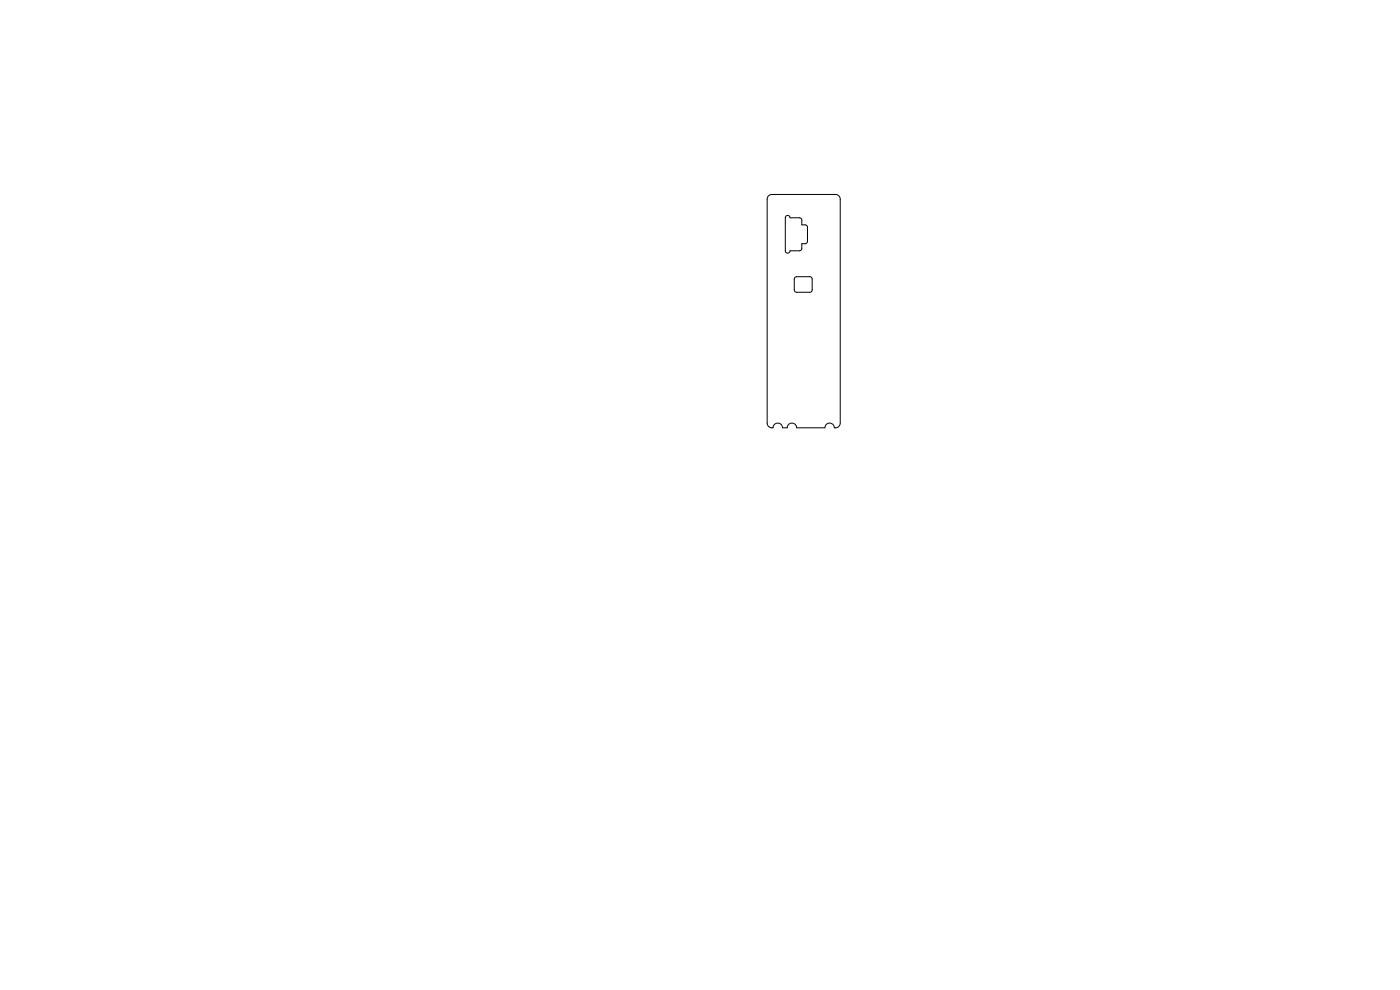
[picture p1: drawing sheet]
<svg xmlns="http://www.w3.org/2000/svg" width="297mm" height="210mm" viewBox="0 0 297 210" stroke-linecap="round" stroke-linejoin="round" font-family="sans-serif">
<path d="M163 41.5l.7-.2h13.5a1 1 0 0 1 1.1 1l-.1 47.5a1 1 0 0 1-.9 .9h-.3a1 1 0 0 0-1-1 1 1 0 0 0-1 1l-6 .1a1 1 0 0 0-1-1.1 1 1 0 0 0-1 1l-1 .1a1 1 0 0 0-1-1.1 1 1 0 0 0-1 1l-.3 .1a1 1 0 0 1-1-1.1l.1-47.4zM166.7 45.8l.6-.1 .3 .5h2.2l.3 .4v1.1h.8l.4 .3v3.3l-.3 .4h-.9v1.1l-.3 .4h-2.2l-.1 .4-.4 .1-.5-.3v-7.2zM168.6 58.8l.4-.1 3.1 .1 .2 .4-.1 2.6-.4 .2-3.1-.1-.2-.4v-2.3z" fill="none" stroke="#000" stroke-width=".21"/>
</svg>
